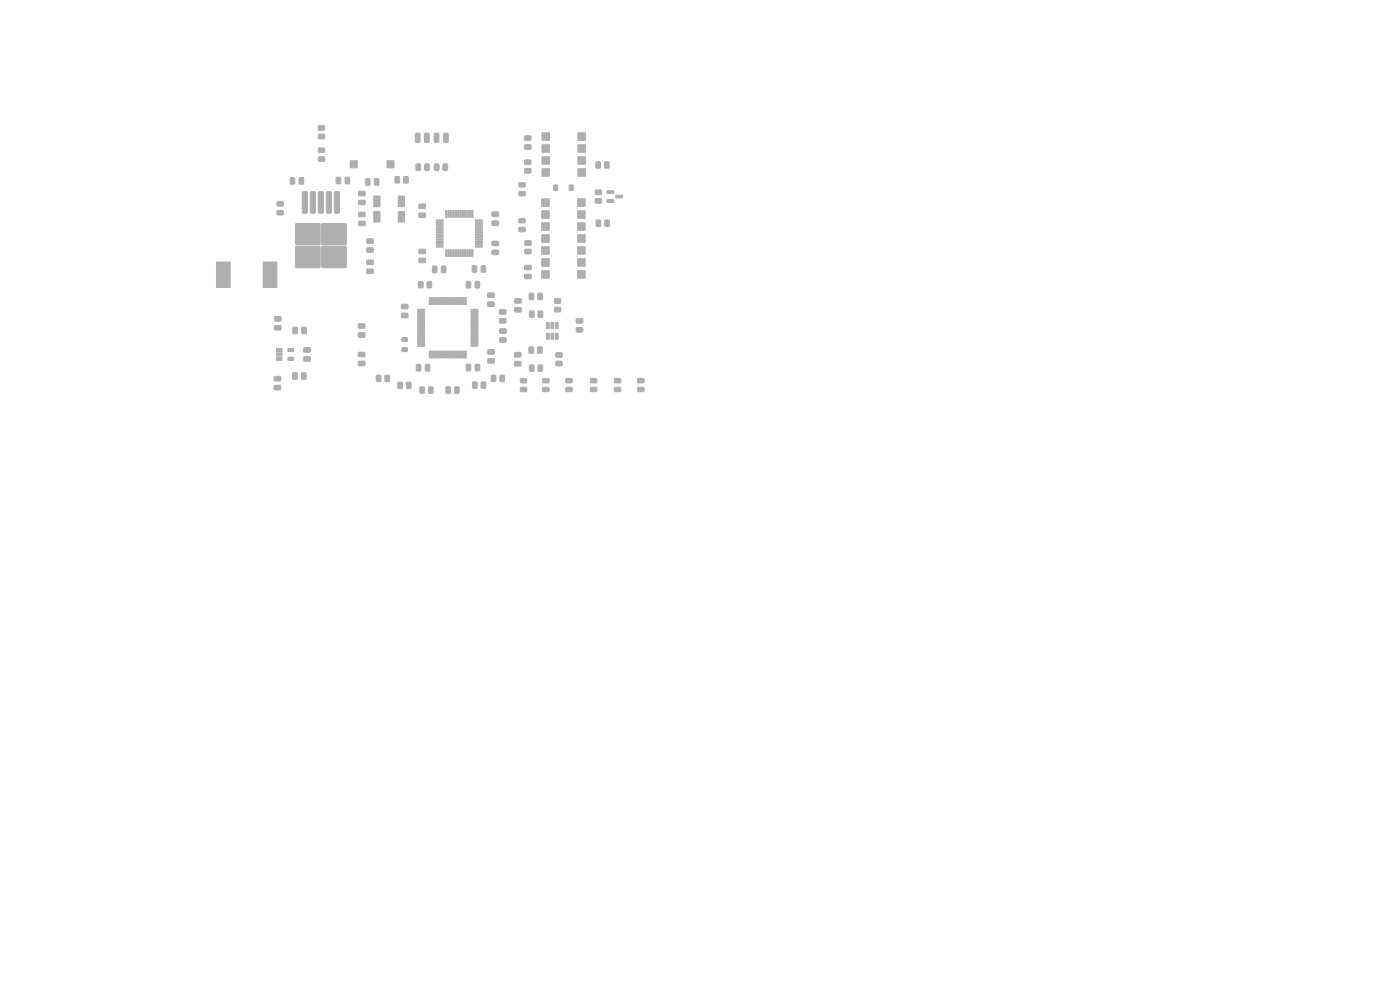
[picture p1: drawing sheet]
<svg xmlns="http://www.w3.org/2000/svg" width="297mm" height="210mm" viewBox="0 0 297 210" stroke-linecap="round" stroke-linejoin="round" font-family="sans-serif">
<g fill="#bbaaa4" stroke="#bbaaa4" stroke-width=".21">
<path d="M100.9 77.3h.6l.3 .1v1.1l-.2 .2h-.6l-.2-.2z"/>
<path d="M99 77.3h.6l.3 .1v1.1l-.2 .2h-.6l-.2-.2z"/>
<path d="M110.4 82.2h1.2l.2 .2-.1 .6-.2 .1h-1l-.1-.2z"/>
<path d="M110.4 80.3h1.2l.2 .2-.1 .6-.2 .1h-1l-.1-.2z"/>
<path d="M126.3 42.2l1.2-.1 .1 .3v.6l-.2 .1h-1l-.2-.2z"/>
<path d="M126.3 40.4l1.2-.1 .1 .2v.7l-.2 .1h-1l-.2-.2z"/>
<path d="M58.2 81.8l1.2-.1 .2 .3v.6l-.3 .1h-1l-.2-.2z"/>
<path d="M58.2 79.9l1.2-.1 .2 .3v.6l-.3 .1h-1l-.2-.2z"/>
<path d="M90.6 59.8l.7-.1 .3 .1v1l-.2 .3h-.6l-.2-.2z"/>
<path d="M88.8 59.8l.7-.1 .3 .1v1l-.2 .3h-.6l-.2-.2z"/>
<path d="M58.7 73.9h1.1v.7h-1.1z"/>
<path d="M58.7 74.9h1.1v.6h-1.1z"/>
<path d="M58.7 75.8h1.1v.6l-1.1 .1z"/>
<path d="M61.1 75.8h1.1l.1 .6-1.2 .1z"/>
<path d="M61.1 73.9h1.1l.1 .7h-1.2z"/>
<path d="M112.3 73.6h.7l.2 .1v1l-.1 .3h-.7l-.2-.2z"/>
<path d="M114.1 73.6h.7l.2 .1v1l-.1 .3h-.6l-.3-.2z"/>
<path d="M92.6 46.7l1.3-.1 .1 .3h-1.4z"/>
<path d="M92.6 47.2l1.3-.1 .1 .3h-1.4z"/>
<path d="M92.6 47.7l1.3-.1 .1 .3h-1.4z"/>
<path d="M92.6 48.2l1.3-.1 .1 .3h-1.4z"/>
<path d="M92.6 48.7l1.3-.1 .1 .3h-1.4z"/>
<path d="M92.6 49.2l1.3-.1 .1 .3h-1.4z"/>
<path d="M92.6 49.7l1.3-.1 .1 .3h-1.4z"/>
<path d="M92.6 50.2l1.3-.1 .1 .3h-1.4z"/>
<path d="M92.6 50.7l1.3-.1 .1 .3h-1.4z"/>
<path d="M92.6 51.2l1.3-.1 .1 .3h-1.4z"/>
<path d="M92.6 51.7l1.3-.1 .1 .3h-1.4z"/>
<path d="M92.6 52.2l1.3-.1 .1 .3h-1.4z"/>
<path d="M94.6 53h.2v1.4h-.3z"/>
<path d="M95.1 53h.2v1.4h-.3z"/>
<path d="M95.6 53h.2v1.4h-.3z"/>
<path d="M96.1 53h.2v1.4h-.3z"/>
<path d="M96.6 53h.2v1.4h-.3z"/>
<path d="M97.1 53h.2v1.4h-.3z"/>
<path d="M97.6 53h.2v1.4h-.3z"/>
<path d="M98.1 53h.2v1.4h-.3z"/>
<path d="M98.6 53h.2v1.4h-.3z"/>
<path d="M99.1 53h.2v1.4h-.3z"/>
<path d="M99.6 53h.2v1.4h-.3z"/>
<path d="M100.1 53h.2v1.4h-.3z"/>
<path d="M100.9 52.2l1.4-.1v.3h-1.4z"/>
<path d="M100.9 51.7l1.4-.1v.3h-1.4z"/>
<path d="M100.9 51.2l1.4-.1v.3h-1.4z"/>
<path d="M100.9 50.7l1.4-.1v.3h-1.4z"/>
<path d="M100.9 50.2l1.4-.1v.3h-1.4z"/>
<path d="M100.9 49.7l1.4-.1v.3h-1.4z"/>
<path d="M100.9 49.2l1.4-.1v.3h-1.4z"/>
<path d="M100.9 48.7l1.4-.1v.3h-1.4z"/>
<path d="M100.9 48.2l1.4-.1v.3h-1.4z"/>
<path d="M100.9 47.7l1.4-.1v.3h-1.4z"/>
<path d="M100.9 47.2l1.4-.1v.3h-1.4z"/>
<path d="M100.9 46.7l1.4-.1v.3h-1.4z"/>
<path d="M100.1 44.7h.2v1.4l-.3-.1z"/>
<path d="M99.6 44.7h.2v1.4l-.3-.1z"/>
<path d="M99.1 44.7h.2v1.4l-.3-.1z"/>
<path d="M98.6 44.7h.2v1.4l-.3-.1z"/>
<path d="M98.1 44.7h.2v1.4l-.3-.1z"/>
<path d="M97.6 44.7h.2v1.4l-.3-.1z"/>
<path d="M97.1 44.7h.2v1.4l-.3-.1z"/>
<path d="M96.6 44.7h.2v1.4l-.3-.1z"/>
<path d="M96.1 44.7h.2v1.4l-.3-.1z"/>
<path d="M95.6 44.7h.2v1.4l-.3-.1z"/>
<path d="M95.1 44.7h.2v1.4l-.3-.1z"/>
<path d="M94.6 44.7h.2v1.4l-.3-.1z"/>
<path d="M79.5 37.9h.6l.3 .1v1.1l-.2 .2h-.5l-.3-.1z"/>
<path d="M77.6 37.9h.7l.2 .1v1.1l-.2 .2h-.6l-.2-.1z"/>
<path d="M128.3 34.4l.7-.1 .2 .2v1l-.1 .2h-.6l-.3-.2z"/>
<path d="M126.5 34.4l.7-.1 .2 .2v1l-.1 .2h-.7l-.2-.2z"/>
<path d="M111.3 30.8l1.2-.1 .2 .2v.6l-.3 .2h-1l-.2-.3z"/>
<path d="M111.3 28.9l1.2-.1 .2 .2v.6l-.3 .2h-1l-.2-.3z"/>
<path d="M110.1 46.4l1.2-.1 .2 .3-.1 .5-.2 .2h-1l-.1-.2z"/>
<path d="M110.1 48.3l1.2-.1 .2 .2-.1 .6-.2 .2h-1l-.1-.3z"/>
<path d="M76.1 40.6h1.2l.2 .2v.6l-.3 .2-1-.1-.2-.2z"/>
<path d="M76.1 42.5h1.2l.2 .2v.6l-.3 .2-1-.1-.2-.2z"/>
<path d="M109.2 65.3l1.3-.1 .1 .3v.6l-.2 .1h-1.1l-.1-.2z"/>
<path d="M109.2 63.4l1.3-.1 .1 .3v.6l-.2 .1h-1.1l-.1-.2z"/>
<path d="M94.2 28.3l.7-.1 .2 .2v1.6l-.1 .2h-.6l-.3-.1z"/>
<path d="M130.4 82.2h1.2l.1 .2v.6l-.2 .1h-1l-.2-.2z"/>
<path d="M130.4 80.3h1.2l.1 .2v.6l-.2 .1h-1l-.2-.2z"/>
<path d="M83.8 37.5h.7l.3 .1v1l-.2 .2-.6 .1-.2-.2z"/>
<path d="M85.7 37.5h.7l.2 .1v1l-.1 .2-.7 .1-.2-.2z"/>
<path d="M104.4 45h1.2l.2 .2v.6l-.3 .2-1-.1-.2-.2z"/>
<path d="M104.4 46.9h1.2l.2 .2v.6l-.3 .2-1-.1-.2-.2z"/>
<path d="M85.3 73.8l1-.1 .1 .8-.2 .1h-.8l-.1-.2z"/>
<path d="M85.3 71.7l1-.1 .1 .7-.2 .2-.8-.1-.1-.2z"/>
<path d="M114.9 42.2h1.6v1.6h-1.6z"/>
<path d="M114.9 44.7h1.6v1.6h-1.6z"/>
<path d="M114.9 47.3h1.6v1.6h-1.6z"/>
<path d="M114.9 49.8h1.6v1.6h-1.6z"/>
<path d="M114.9 52.3h1.6v1.6h-1.6z"/>
<path d="M114.9 54.9h1.6v1.6h-1.6z"/>
<path d="M114.9 57.4h1.6v1.6h-1.6z"/>
<path d="M122.5 57.4h1.6v1.6h-1.6z"/>
<path d="M122.5 54.9h1.6v1.6h-1.6z"/>
<path d="M122.5 52.3h1.6v1.6h-1.6z"/>
<path d="M122.5 49.8h1.6v1.6h-1.6z"/>
<path d="M122.5 47.3h1.6v1.6h-1.6z"/>
<path d="M122.5 44.7h1.6v1.6h-1.6z"/>
<path d="M122.5 42.2h1.6v1.6h-1.6z"/>
<path d="M116 70.7l.5 .1-.1 1.2-.5-.1z"/>
<path d="M116.9 70.7l.6 .1-.1 1.2-.5-.1z"/>
<path d="M117.9 70.7l.5 .1-.1 1.2-.5-.1z"/>
<path d="M117.9 68.4l.5 .1-.1 1.2-.5-.1z"/>
<path d="M116.9 68.4l.6 .1-.1 1.2-.5-.1z"/>
<path d="M116 68.4l.5 .1-.1 1.2-.5-.1z"/>
<path d="M100.9 59.7h.6l.3 .1v1.1l-.2 .2h-.6l-.2-.1z"/>
<path d="M99 59.7h.6l.3 .1v1.1l-.2 .2h-.6l-.2-.1z"/>
<path d="M110.1 38.8l1.2-.1 .2 .3-.1 .5-.2 .2h-1l-.1-.2z"/>
<path d="M110.1 40.7l1.2-.1 .2 .2-.1 .6-.2 .2h-1l-.1-.3z"/>
<path d="M76.1 74.8l1.2-.1 .1 .3v.6l-.2 .1h-1.1l-.1-.2z"/>
<path d="M76.1 76.7l1.2-.1 .1 .3v.6l-.2 .1h-1.1l-.1-.2z"/>
<path d="M104.4 53.1h1.2l.2 .2v.6l-.3 .1h-1l-.2-.2z"/>
<path d="M104.4 51.2h1.2l.2 .2v.6l-.3 .1h-1l-.2-.2z"/>
<path d="M128.8 40.5h1.3l.1 .4-1.4 .1z"/>
<path d="M128.8 42.4h1.3l.1 .4-1.4 .1z"/>
<path d="M130.7 41.4h1.3l.1 .5-1.4 .1z"/>
<path d="M103.5 64.1l1.2-.1 .2 .3-.1 .6-.2 .1h-1l-.2-.2z"/>
<path d="M103.5 62.2l1.2-.1 .2 .3-.1 .6-.2 .1h-1l-.2-.2z"/>
<path d="M85.2 66.5l1.2-.1 .2 .3v.6l-.3 .1h-1l-.2-.2z"/>
<path d="M85.2 64.6l1.2-.1 .2 .3v.6l-.3 .1h-1l-.2-.2z"/>
<path d="M102.1 56.4l.7-.1 .2 .2 .1 1-.2 .3h-.6l-.2-.2z"/>
<path d="M100.2 56.4l.7-.1 .2 .2v1l-.1 .3h-.6l-.2-.2z"/>
<path d="M45.9 55.6h2.9v5.4h-2.9z"/>
<path d="M55.8 55.6h2.9v5.4h-2.9z"/>
<path d="M92.2 28.3l.7-.1 .2 .2v1.6l-.1 .2h-.6l-.3-.1z"/>
<path d="M84.5 41.6h1.3v2.3h-1.3z"/>
<path d="M79.3 41.6h1.3v2.3h-1.3z"/>
<path d="M79.3 44.9h1.3v2.2h-1.3z"/>
<path d="M84.5 44.9h1.3v2.2h-1.3z"/>
<path d="M86.3 81.1l.7-.1 .2 .2v1l-.1 .2h-.6l-.3-.1z"/>
<path d="M84.5 81.1l.7-.1 .2 .2v1l-.2 .2h-.6l-.2-.1z"/>
<path d="M125.3 82.2h1.2l.1 .2v.6l-.2 .1h-1l-.2-.2z"/>
<path d="M125.3 80.3h1.2l.1 .2v.6l-.2 .1h-1l-.2-.2z"/>
<path d="M135.3 82.2h1.2l.1 .2v.6l-.2 .1h-1l-.2-.2z"/>
<path d="M135.3 80.3h1.2l.1 .2v.6l-.2 .1h-1l-.2-.2z"/>
<path d="M81.7 79.6h.7l.2 .1 .1 1-.2 .2-.6 .1-.3-.2z"/>
<path d="M79.9 79.6h.7l.2 .1v1l-.1 .2-.6 .1-.3-.2z"/>
<path d="M74.3 34.1h1.5v1.5h-1.5z"/>
<path d="M82.1 34.1h1.5v1.5h-1.5z"/>
<path d="M58.3 67.2l1.2-.1 .2 .3-.1 .6-.2 .1h-1l-.2-.2z"/>
<path d="M58.3 69.1l1.2-.1 .2 .3-.1 .6-.2 .1h-1l-.2-.2z"/>
<path d="M112.3 62.2h.7l.2 .1 .1 1-.2 .2-.6 .1-.2-.2z"/>
<path d="M114.1 62.2h.7l.3 .1v1l-.2 .2-.6 .1-.2-.2z"/>
<path d="M94.6 82.1l.8-.1 .2 .2v1l-.2 .2h-.6l-.2-.1z"/>
<path d="M96.5 82.1l.7-.1 .2 .2v1l-.1 .2h-.6l-.3-.1z"/>
<path d="M77.8 50.7h1.3l.1 .2v.6l-.2 .1h-1.1l-.1-.2z"/>
<path d="M77.8 52.6h1.3l.1 .2v.6l-.2 .2-1.1-.1-.1-.2z"/>
<path d="M120.1 82.2h1.2l.1 .2v.6l-.2 .1h-1l-.2-.2z"/>
<path d="M120.1 80.3h1.2l.1 .2v.6l-.2 .1h-1l-.2-.2z"/>
<path d="M58.8 42.8h1.2l.1 .2v.6l-.2 .1h-1l-.2-.2z"/>
<path d="M58.8 44.7h1.2l.1 .2v.6l-.2 .1h-1l-.2-.2z"/>
<path d="M115.2 82.2h1.1l.2 .2v.6l-.2 .1h-1.1l-.1-.2z"/>
<path d="M115.2 80.3h1.1l.2 .2v.6l-.2 .1h-1.1l-.1-.2z"/>
<path d="M126.5 46.7l.7-.1 .2 .2 .1 1-.2 .2h-.6l-.2-.1z"/>
<path d="M128.3 46.7l.7-.1 .3 .2v1l-.2 .2h-.6l-.2-.1z"/>
<path d="M111.4 51.1l1.1-.1 .2 .3v.6l-.2 .1h-1l-.2-.2z"/>
<path d="M111.4 52.9h1.1l.2 .2v.6l-.2 .2h-1l-.2-.3z"/>
<path d="M103.5 74.2h1.2l.2 .2v.6l-.2 .1h-1.1l-.2-.2z"/>
<path d="M103.5 76.1h1.2l.2 .2v.6l-.2 .1h-1.1l-.2-.2z"/>
<path d="M115 28.2h1.6v1.6h-1.6z"/>
<path d="M115 30.7h1.6v1.6h-1.6z"/>
<path d="M115 33.2h1.6v1.6h-1.6z"/>
<path d="M115 35.8h1.6v1.6h-1.6z"/>
<path d="M122.6 35.8h1.6v1.6h-1.6z"/>
<path d="M122.6 33.2h1.6v1.6h-1.6z"/>
<path d="M122.6 30.7h1.6v1.6h-1.6z"/>
<path d="M122.6 28.2h1.6v1.6h-1.6z"/>
<path d="M63.5 37.7l.7-.1 .2 .2v1l-.1 .3h-.6l-.2-.2z"/>
<path d="M61.6 37.7l.7-.1 .2 .2v1l-.1 .3h-.6l-.2-.2z"/>
<path d="M88.2 28.3l.7-.1 .2 .2v1.6l-.1 .2h-.6l-.3-.1z"/>
<path d="M90.1 34.8h.7l.3 .1v1l-.2 .2-.6 .1-.2-.2z"/>
<path d="M88.3 34.8h.7l.2 .1 .1 1-.2 .2-.6 .1-.3-.2z"/>
<path d="M67.6 26.7l1.1-.1 .2 .3v.6l-.2 .1h-1l-.2-.2z"/>
<path d="M67.6 28.5h1.1l.2 .2v.6l-.2 .2h-1l-.2-.3z"/>
<path d="M88.4 77.3h.7l.2 .1v1.1l-.2 .2h-.6l-.2-.1z"/>
<path d="M90.3 77.3h.7l.2 .1v1.1l-.2 .2h-.6l-.2-.1z"/>
<path d="M111.3 35.8l1.2-.1 .2 .3-.1 .6-.2 .1h-1l-.1-.2z"/>
<path d="M111.3 34l1.2-.1 .2 .2-.1 .7-.2 .1h-1l-.1-.2z"/>
<path d="M88.9 52.9h1.2l.2 .2v.6l-.3 .1h-1l-.2-.2z"/>
<path d="M88.9 54.8h1.2l.2 .2v.6l-.3 .1h-1l-.2-.2z"/>
<path d="M67.6 31.4h1.1l.2 .2v.6l-.2 .1h-1l-.2-.2z"/>
<path d="M67.6 33.3h1.1l.2 .2v.6l-.2 .1h-1l-.2-.2z"/>
<path d="M117.7 65.2h1.1l.2 .2v.6l-.3 .2h-1l-.1-.3z"/>
<path d="M117.7 63.4h1.1l.2 .2v.6l-.3 .2h-1l-.1-.3z"/>
<path d="M76.1 47l1.2-.1 .2 .2v.6l-.3 .2h-1l-.2-.3z"/>
<path d="M76.1 45.1l1.2-.1 .2 .2v.6l-.3 .2h-1l-.2-.3z"/>
<path d="M76.1 70.6h1.2l.1 .2v.6l-.2 .2-1.1-.1-.1-.2z"/>
<path d="M76.1 68.7h1.2l.1 .2v.6l-.2 .2-1.1-.1-.1-.2z"/>
<path d="M64 79.1l.7-.1 .2 .2 .1 1-.2 .3h-.6l-.2-.2z"/>
<path d="M62.1 79.1l.7-.1 .2 .2v1l-.1 .3h-.6l-.2-.2z"/>
<path d="M112.4 66l.7-.1 .2 .2v1l-.1 .2h-.7l-.2-.1z"/>
<path d="M114.2 66l.7-.1 .2 .2v1l-.1 .2h-.6l-.3-.1z"/>
<path d="M111.3 58.2h1.3l.1 .2v.6l-.2 .2-1.1-.1-.1-.2z"/>
<path d="M111.3 56.3h1.3l.1 .2v.6l-.2 .2-1.1-.1-.1-.2z"/>
<path d="M71 40.7l.8-.1 .2 .3v4.1l-.2 .2h-.7l-.2-.2z"/>
<path d="M69.3 40.7l.8-.1 .2 .3v4.1l-.2 .2h-.7l-.2-.2z"/>
<path d="M67.6 40.7l.8-.1 .2 .3v4.1l-.2 .2h-.7l-.2-.2z"/>
<path d="M68.3 47.5h5.1v4.4h-5.1z"/>
<path d="M62.7 47.5h5.1v4.4h-5.1z"/>
<path d="M68.3 52.3h5.1v4.4h-5.1z"/>
<path d="M62.7 52.3h5.1v4.4h-5.1z"/>
<path d="M65.9 40.7l.8-.1 .2 .3v4.1l-.2 .2h-.7l-.2-.2z"/>
<path d="M64.2 40.7l.8-.1 .2 .3v4.1l-.2 .2h-.7l-.2-.2z"/>
<path d="M118 76.7l1.1-.1 .2 .2v.7l-.3 .1h-1l-.1-.2z"/>
<path d="M118 74.8h1.1l.2 .2v.6l-.3 .2h-1l-.1-.2z"/>
<path d="M104.3 79.6h.7l.2 .1v1l-.1 .2-.7 .1-.2-.2z"/>
<path d="M106.1 79.6h.7l.2 .1v1l-.1 .2-.6 .1-.3-.2z"/>
<path d="M88.9 43.3h1.2l.2 .2v.6l-.3 .2h-1l-.2-.3z"/>
<path d="M88.9 45.2h1.2l.2 .2v.6l-.3 .2h-1l-.2-.3z"/>
<path d="M100.3 81.1l.7-.1 .2 .2v.9l-.1 .3h-.6l-.3-.2z"/>
<path d="M102.1 81.1l.7-.1 .3 .2v.9l-.2 .3h-.6l-.2-.2z"/>
<path d="M120.8 39.3h.8v1.1h-.8z"/>
<path d="M117.5 39.3h.8v1.1h-.8z"/>
<path d="M122.3 67.6h1.2l.2 .2-.1 .6-.2 .2h-1l-.2-.3z"/>
<path d="M122.3 69.5h1.2l.2 .2-.1 .6-.2 .2h-1l-.2-.3z"/>
<path d="M62.2 69.5l.7-.1 .2 .1v1.1l-.1 .2h-.6l-.3-.1z"/>
<path d="M64.1 69.5l.7-.1 .2 .1v1.1l-.1 .2h-.6l-.3-.1z"/>
<path d="M77.8 57.1h1.3l.1 .2v.6l-.2 .1h-1.1l-.1-.2z"/>
<path d="M77.8 55.2h1.3l.1 .2v.6l-.2 .2-1.1-.1-.1-.2z"/>
<path d="M106 67.6h1.2l.2 .2v.6l-.3 .2h-1l-.2-.3z"/>
<path d="M106 65.7h1.2l.2 .2v.6l-.3 .2h-1l-.2-.3z"/>
<path d="M71.4 37.6h.6l.3 .1v1.1l-.2 .2h-.5l-.3-.1z"/>
<path d="M73.3 37.6h.7l.2 .1v1.1l-.2 .2h-.6l-.2-.1z"/>
<path d="M90.1 28.3l.7-.1 .2 .2 .1 1.6-.2 .2h-.6l-.2-.1z"/>
<path d="M91 82.1l.7-.1 .2 .2v1l-.2 .2h-.6l-.2-.1z"/>
<path d="M89.1 82.1l.7-.1 .3 .2v1l-.2 .2h-.6l-.2-.1z"/>
<path d="M91.8 56.5l.7-.1 .2 .2v1l-.1 .3h-.6l-.3-.2z"/>
<path d="M93.7 56.5l.7-.1 .2 .2v1l-.1 .3h-.6l-.3-.2z"/>
<path d="M106 71.7l1.3-.1 .1 .3v.6l-.2 .1h-1.1l-.1-.2z"/>
<path d="M106 69.8l1.3-.1 .1 .3v.6l-.2 .1h-1.1l-.1-.2z"/>
<path d="M109.2 76.7h1.2l.2 .2-.1 .6-.2 .2-1-.1-.2-.2z"/>
<path d="M109.2 74.8h1.2l.2 .2-.1 .6-.2 .1h-1l-.2-.2z"/>
<path d="M112.4 77.5l.7-.1 .2 .2v1l-.1 .2h-.7l-.2-.1z"/>
<path d="M114.2 77.5l.7-.1 .2 .2v1l-.1 .2h-.6l-.3-.1z"/>
<path d="M92.2 34.8h.7l.2 .1v1l-.1 .2-.6 .1-.3-.2z"/>
<path d="M94 34.8h.7l.3 .1v1l-.2 .2-.6 .1-.2-.2z"/>
<path d="M99.9 73.2h1.4l.1 .2-1.4 .1z"/>
<path d="M99.9 72.8h1.4l.1 .2-1.4 .1z"/>
<path d="M99.9 72.4h1.4l.1 .2-1.4 .1z"/>
<path d="M99.9 72h1.4l.1 .2-1.4 .1z"/>
<path d="M99.9 71.6h1.4l.1 .2-1.4 .1z"/>
<path d="M99.9 71.2h1.4l.1 .2-1.4 .1z"/>
<path d="M99.9 70.8h1.4l.1 .2-1.4 .1z"/>
<path d="M99.9 70.4h1.4l.1 .2-1.4 .1z"/>
<path d="M99.9 70h1.4l.1 .2-1.4 .1z"/>
<path d="M99.9 69.6h1.4l.1 .2-1.4 .1z"/>
<path d="M99.9 69.2h1.4l.1 .2-1.4 .1z"/>
<path d="M99.9 68.8h1.4l.1 .2-1.4 .1z"/>
<path d="M99.9 68.4h1.4l.1 .2-1.4 .1z"/>
<path d="M99.9 68h1.4l.1 .2-1.4 .1z"/>
<path d="M99.9 67.6h1.4l.1 .2-1.4 .1z"/>
<path d="M99.9 67.2h1.4l.1 .2-1.4 .1z"/>
<path d="M99.9 66.8h1.4l.1 .2-1.4 .1z"/>
<path d="M99.9 66.4h1.4l.1 .2-1.4 .1z"/>
<path d="M99.9 66h1.4l.1 .2-1.4 .1z"/>
<path d="M99.9 65.6h1.4l.1 .2-1.4 .1z"/>
<path d="M98.7 63.2h.2v1.4l-.2-.1z"/>
<path d="M98.3 63.2h.2v1.4l-.2-.1z"/>
<path d="M97.9 63.2h.2v1.4l-.2-.1z"/>
<path d="M97.5 63.2h.2v1.4l-.2-.1z"/>
<path d="M97.1 63.2h.2v1.4l-.2-.1z"/>
<path d="M96.7 63.2h.2v1.4l-.2-.1z"/>
<path d="M96.3 63.2h.2v1.4l-.2-.1z"/>
<path d="M95.9 63.2h.2v1.4l-.2-.1z"/>
<path d="M95.5 63.2h.2v1.4l-.2-.1z"/>
<path d="M95.1 63.2h.2v1.4l-.2-.1z"/>
<path d="M94.7 63.2h.2v1.4l-.2-.1z"/>
<path d="M94.3 63.2h.2v1.4l-.2-.1z"/>
<path d="M93.9 63.2h.2v1.4l-.2-.1z"/>
<path d="M93.5 63.2h.2v1.4l-.2-.1z"/>
<path d="M93.1 63.2h.2v1.4l-.2-.1z"/>
<path d="M92.7 63.2h.2v1.4l-.2-.1z"/>
<path d="M92.3 63.2h.2v1.4l-.2-.1z"/>
<path d="M91.9 63.2h.2v1.4l-.2-.1z"/>
<path d="M91.5 63.2h.2v1.4l-.2-.1z"/>
<path d="M91.1 63.2h.2v1.4l-.2-.1z"/>
<path d="M88.6 65.6h1.4l.1 .2-1.4 .1z"/>
<path d="M88.6 66h1.4l.1 .2-1.4 .1z"/>
<path d="M88.6 66.4h1.4l.1 .2-1.4 .1z"/>
<path d="M88.6 66.8h1.4l.1 .2-1.4 .1z"/>
<path d="M88.6 67.2h1.4l.1 .2-1.4 .1z"/>
<path d="M88.6 67.6h1.4l.1 .2-1.4 .1z"/>
<path d="M88.6 68h1.4l.1 .2-1.4 .1z"/>
<path d="M88.6 68.4h1.4l.1 .2-1.4 .1z"/>
<path d="M88.6 68.8h1.4l.1 .2-1.4 .1z"/>
<path d="M88.6 69.2h1.4l.1 .2-1.4 .1z"/>
<path d="M88.6 69.6h1.4l.1 .2-1.4 .1z"/>
<path d="M88.6 70h1.4l.1 .2-1.4 .1z"/>
<path d="M88.6 70.4h1.4l.1 .2-1.4 .1z"/>
<path d="M88.6 70.8h1.4l.1 .2-1.4 .1z"/>
<path d="M88.6 71.2h1.4l.1 .2-1.4 .1z"/>
<path d="M88.6 71.6h1.4l.1 .2-1.4 .1z"/>
<path d="M88.6 72h1.4l.1 .2-1.4 .1z"/>
<path d="M88.6 72.4h1.4l.1 .2-1.4 .1z"/>
<path d="M88.6 72.8h1.4l.1 .2-1.4 .1z"/>
<path d="M88.6 73.2h1.4l.1 .2-1.4 .1z"/>
<path d="M91.1 74.5h.2v1.4h-.2z"/>
<path d="M91.5 74.5h.2v1.4h-.2z"/>
<path d="M91.9 74.5h.2v1.4h-.2z"/>
<path d="M92.3 74.5h.2v1.4h-.2z"/>
<path d="M92.7 74.5h.2v1.4h-.2z"/>
<path d="M93.1 74.5h.2v1.4h-.2z"/>
<path d="M93.5 74.5h.2v1.4h-.2z"/>
<path d="M93.9 74.5h.2v1.4h-.2z"/>
<path d="M94.3 74.5h.2v1.4h-.2z"/>
<path d="M94.7 74.5h.2v1.4h-.2z"/>
<path d="M95.1 74.5h.2v1.4h-.2z"/>
<path d="M95.5 74.5h.2v1.4h-.2z"/>
<path d="M95.9 74.5h.2v1.4h-.2z"/>
<path d="M96.3 74.5h.2v1.4h-.2z"/>
<path d="M96.7 74.5h.2v1.4h-.2z"/>
<path d="M97.1 74.5h.2v1.4h-.2z"/>
<path d="M97.5 74.5h.2v1.4h-.2z"/>
<path d="M97.9 74.5h.2v1.4h-.2z"/>
<path d="M98.3 74.5h.2v1.4h-.2z"/>
<path d="M98.7 74.5h.2v1.4h-.2z"/>
<path d="M64.5 73.8h1.2l.2 .2-.1 .6-.2 .1h-1l-.2-.2z"/>
<path d="M64.5 75.7h1.2l.2 .2-.1 .6-.2 .1h-1l-.2-.2z"/>
</g>
</svg>
